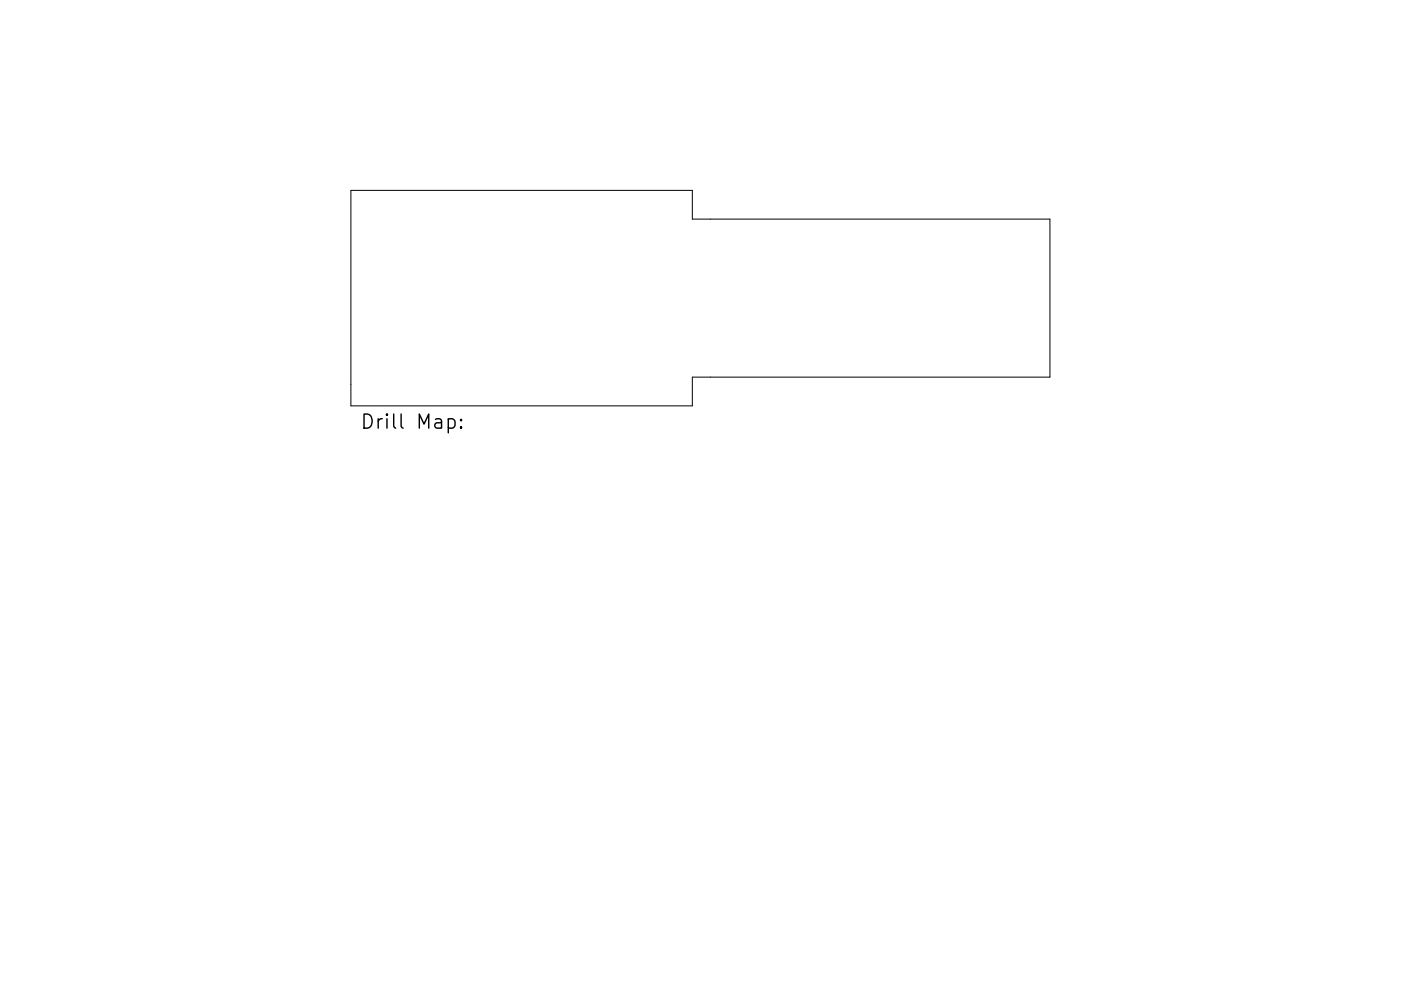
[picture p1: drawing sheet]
<svg xmlns="http://www.w3.org/2000/svg" width="297mm" height="210mm" viewBox="0 0 297 210" stroke-linecap="round" stroke-linejoin="round" font-family="sans-serif">
<defs><g id="words">
<text font-size="4.2" x="76.3" y="91">Drill Map:</text>
</g></defs>
<path d="M74.4 40.4h72.4v6.1h75.8v33.5h-75.8v6.1h-72.4z" fill="none" stroke="#000" stroke-width=".21"/>
<path d="M95 89l.9-.2 .6 .6v.9l-.3 .4-.3 .1-.9-.1M97.8 90.6l.1 .1-.1 .1-.2-.1 .2-.1v.2M97.8 89l.1 .1-.1 .2-.2-.2 .2-.1v.3" fill="none" stroke="#000" stroke-width=".3"/>
<use href="#words"/>
</svg>
